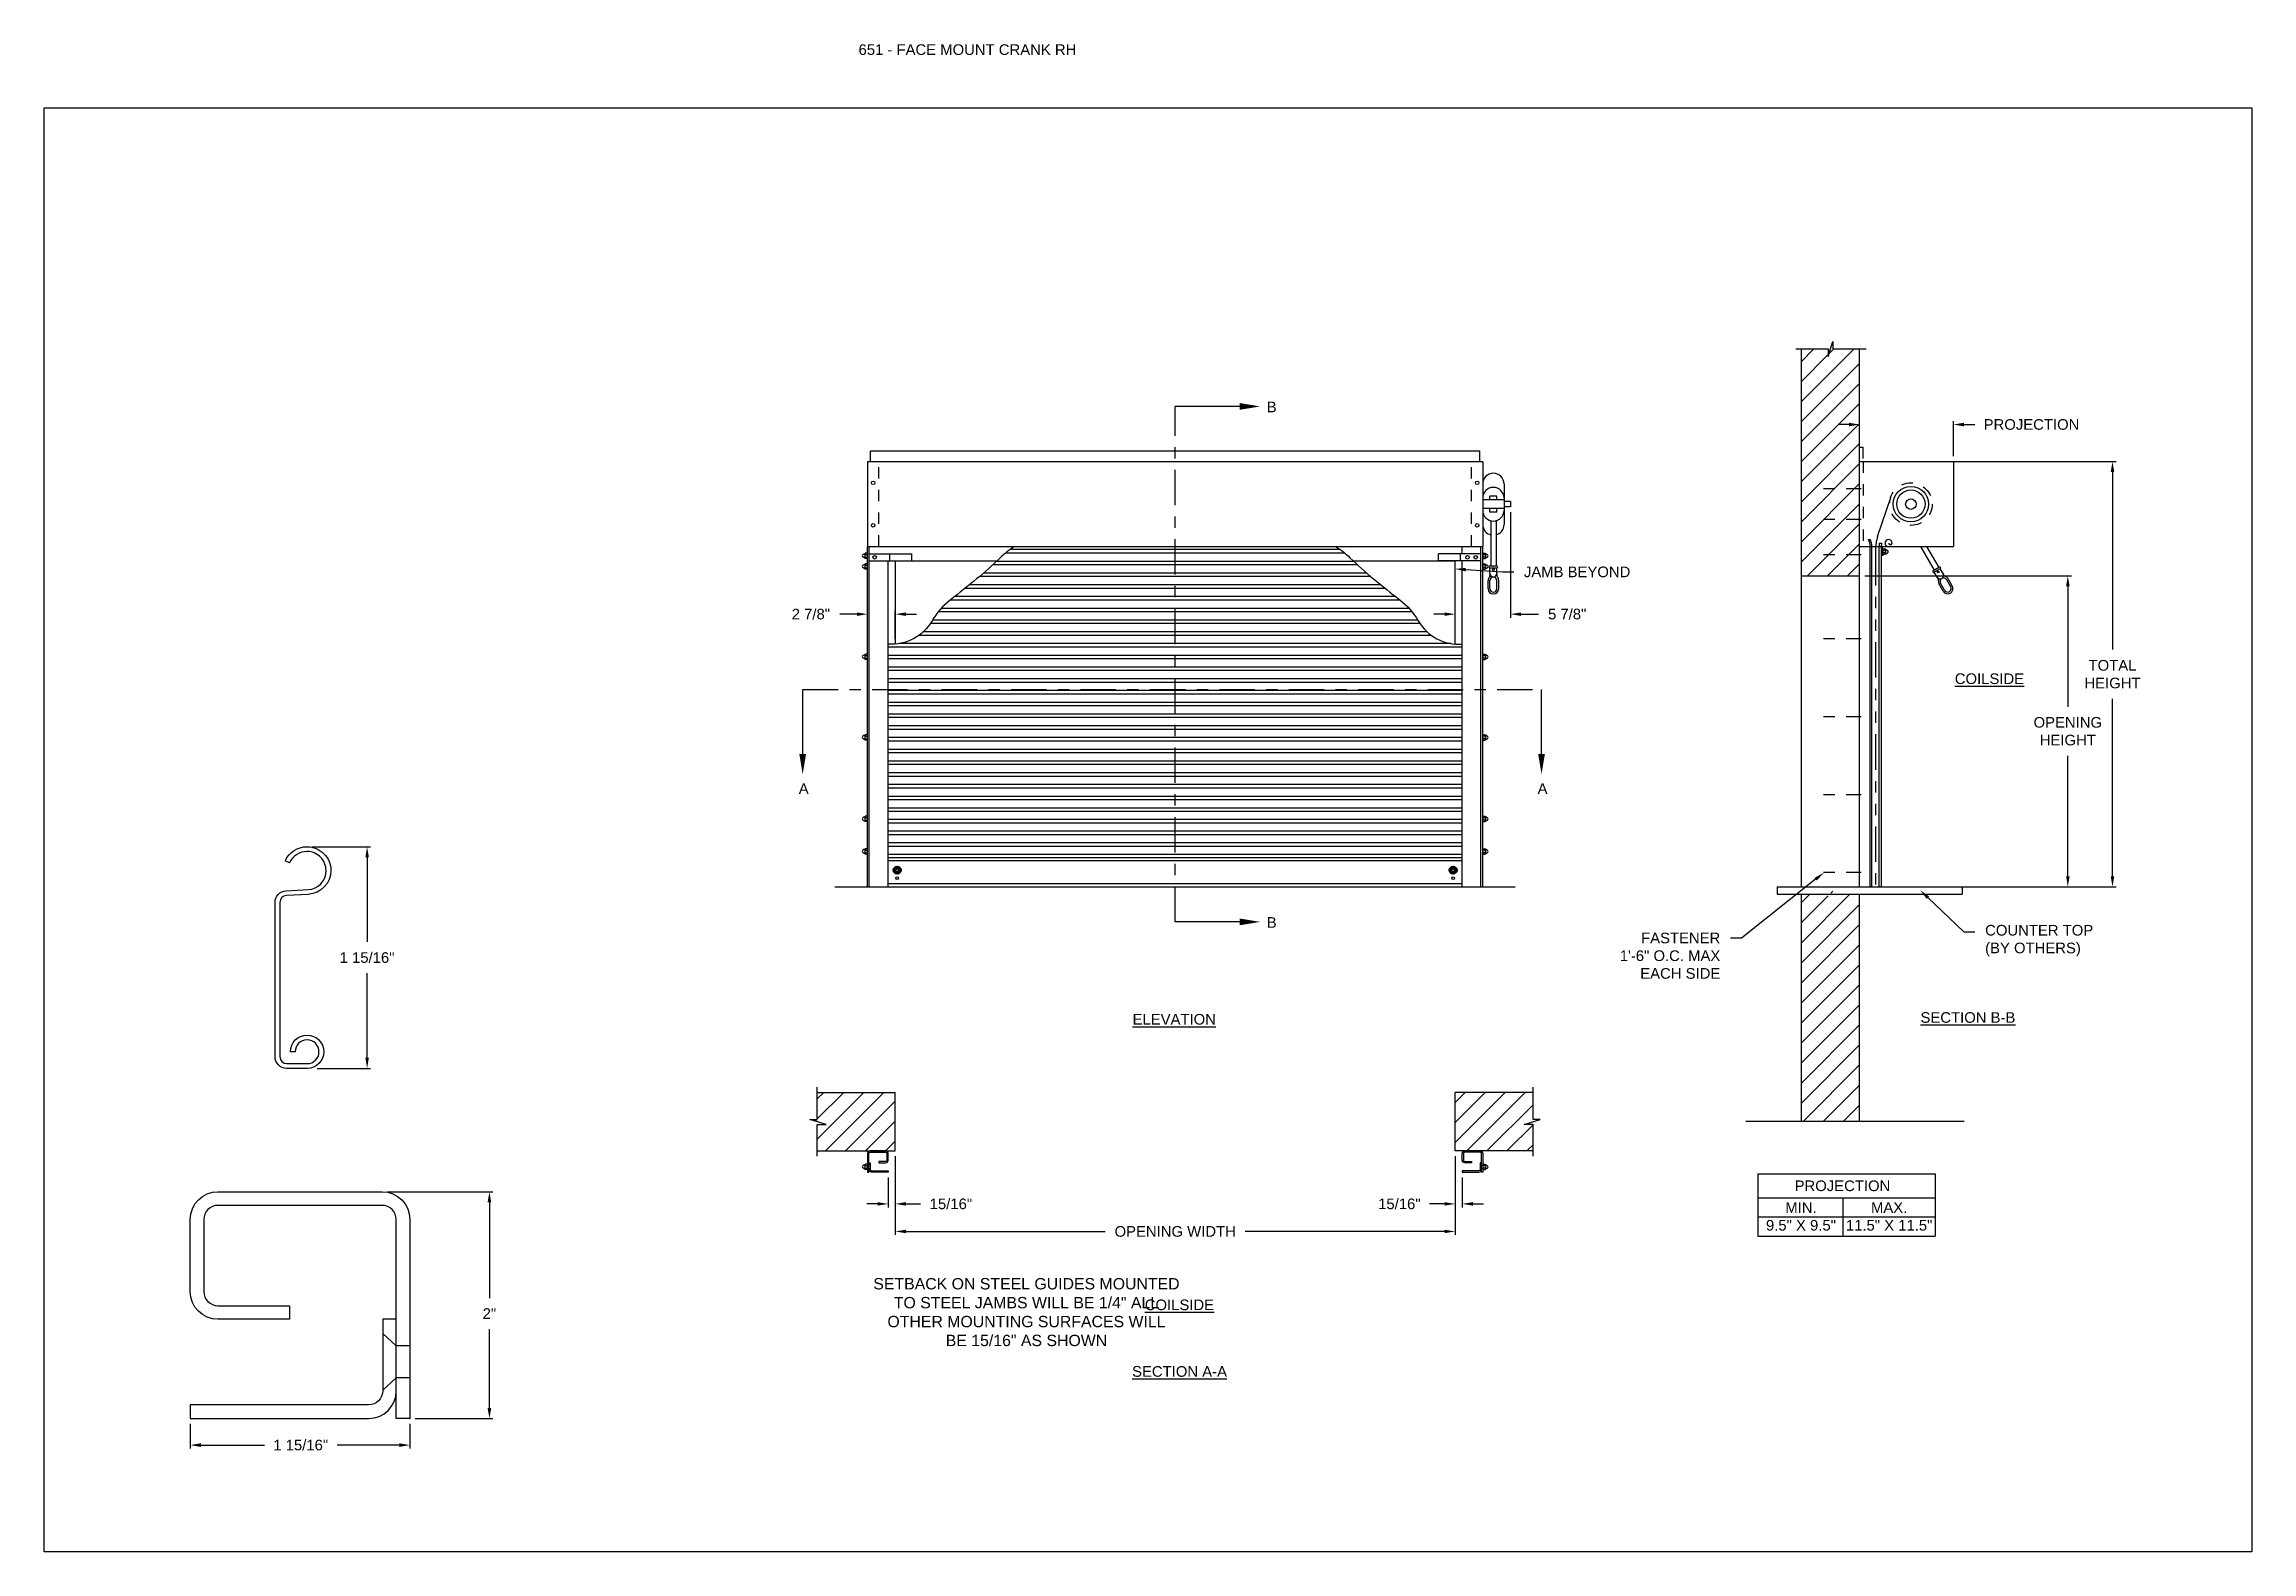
# Model space of a CAD drawing. Header units: inches. Extents: x 169.6 to 213.7, y 214.8 to 266.5.
# Drawn here: x 194.25 to 213.72, y 234.45 to 247.74 of the extents above; entities that cross this region are included whole.
import ezdxf
from ezdxf import colors
from ezdxf.entities.mleader import LeaderData, LeaderLine
from ezdxf.math import Vec2, Vec3

# ---------------------------------------------------------------- set-up
doc = ezdxf.new("R2010")
doc.units = ezdxf.units.IN
doc.header["$LTSCALE"] = 0.25
doc.header["$MEASUREMENT"] = 0
for name, pattern in [('CENTER', [2, 1.25, -0.25, 0.25, -0.25]), ('CENTER2', [1.125, 0.75, -0.125, 0.125, -0.125]), ('HIDDEN', [0.375, 0.25, -0.125]), ('HIDDEN2', [0.1875, 0.125, -0.0625]), ('PHANTOM', [2.5, 1.25, -0.25, 0.25, -0.25, 0.25, -0.25])]:
    doc.linetypes.add(name, pattern=pattern)
for name, color, linetype in [('ANNOTATIONS', 1, 'Continuous'), ('CRANK RH', 7, 'Continuous'), ('DETAILS', 4, 'Continuous'), ('SECTION CUTS', 6, 'CENTER')]:
    doc.layers.add(name, color=color, linetype=linetype)
doc.styles.add('ARIAL', font='arial.ttf', dxfattribs={"height": 0.09375})
doc.styles.get("Standard").update_dxf_attribs({"font": 'romans.shx'})
doc.dimstyles.new('ARIAL', dxfattribs={"dimtxt": 0.09375, "dimasz": 0.09375, "dimexe": 0.03125, "dimexo": 0.046875, "dimgap": 0.09, "dimtad": 0, "dimtih": 1, "dimtoh": 1, "dimdec": 4, "dimzin": 0, "dimdsep": 46, "dimlunit": 4, "dimtxsty": 'ARIAL', "dimcen": 0.09, "dimadec": 0, "dimazin": 0, "dimtfac": 1, "dimtdec": 4, "dimtix": 1, "dimtofl": 0, "dimtmove": 0, "dimatfit": 3, "dimfxl": 0.18, "dimfrac": 2, "dimtolj": 1, "dimtzin": 0, "dimarcsym": 0})
doc.dimstyles.new('STANDARD$0', dxfattribs={"dimtxt": 0.09375, "dimasz": 0.09375, "dimexe": 0.03125, "dimexo": 0.046875, "dimgap": 0.09, "dimtad": 0, "dimtih": 1, "dimtoh": 1, "dimdec": 4, "dimzin": 0, "dimdsep": 46, "dimtxsty": 'ARIAL', "dimcen": 0.09, "dimadec": 0, "dimazin": 0, "dimtfac": 1, "dimtdec": 4, "dimtofl": 0, "dimtmove": 0, "dimatfit": 1, "dimfxl": 1, "dimtolj": 1, "dimtzin": 0, "dimarcsym": 0})
pattern_1 = [(45, (6.72933, -18.00192), (-0.088388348, 0.088388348), [])]
pattern_2 = [(45, (5.96907, -18.00192), (-0.08838835, 0.08838835), [])]

msp = doc.modelspace()

# ---------------------------------------------------------------- texts
at = {"layer": 'ANNOTATIONS', "insert": (201.43451, 247.74099), "char_height": 0.09375, "width": 6.6097632, "attachment_point": 1, "line_spacing_factor": 0.86134, "style": 'ARIAL'}
msp.add_mtext('651 - FACE MOUNT CRANK RH', dxfattribs=at)
at = {"layer": 'ANNOTATIONS', "char_height": 0.09375, "attachment_point": 2, "style": 'ARIAL'}
for s, insert, width in [('{\\LCOILSIDE}', (211.40816, 242.19346), 1.3823677), ('{\\LELEVATION}', (204.21863, 239.18997), 3.0834986), ('{\\LSECTION B-B}', (211.21811, 239.20594), 1.3823677), ('{\\LCOILSIDE}', (204.2641, 236.6719), 1.3823677), ('{\\LSECTION A-A}', (204.26524, 236.08446), 1.3823677)]:
    msp.add_mtext(s, dxfattribs=dict(at, insert=insert, width=width))
for s, width, insert in [('PROJECTION ', 1.7594917, (210.11168, 237.72184)), ('MIN.\\P9.5" X 9.5" ', 0.6711642, (209.74565, 237.52985)), ('MAX.\\P11.5" X 11.5"', 0.7869326, (210.5233, 237.52985))]:
    msp.add_mtext_dynamic_manual_height_columns(s, width=width, gutter_width=1.36268, heights=[0], dxfattribs=dict(at, insert=insert))
at = {"layer": 'ANNOTATIONS', "linetype": 'Continuous', "insert": (201.56474, 236.86112), "char_height": 0.1, "attachment_point": 1, "style": 'ARIAL'}
msp.add_mtext('\\pxqc;SETBACK ON STEEL GUIDES MOUNTED\\PTO STEEL JAMBS WILL BE 1/4" ALL\\POTHER MOUNTING SURFACES WILL\\PBE 15/16" AS SHOWN', dxfattribs=at)
at = {"layer": 'SECTION CUTS', "style": 'ARIAL'}
for s, p in [('B', (205.03453, 244.49605)), ('A', (200.9072, 241.13043)), ('A', (207.42316, 241.13043)), ('B', (205.03453, 239.95033))]:
    msp.add_text(s, height=0.09375, dxfattribs=at).set_placement(p)

# ---------------------------------------------------------------- blocks, each defined once
blk = doc.blocks.new('*D30')
at = {"layer": 'ANNOTATIONS', "color": 0, "lineweight": -2, "transparency": 16777216}
for p, q in [((195.54, 235.575), (195.54, 235.357)), ((197.478, 235.575), (197.478, 235.357)), ((195.634, 235.388), (196.194, 235.388)), ((197.384, 235.388), (196.837, 235.388))]:
    blk.add_line(p, q, dxfattribs=at)
at = {"layer": 'ANNOTATIONS', "color": 0, "transparency": 16777216}
for points in [[(195.634, 235.404), (195.634, 235.372), (195.54, 235.388)], [(197.384, 235.404), (197.384, 235.372), (197.478, 235.388)]]:
    blk.add_solid(points, dxfattribs=at)
at = {"layer": 'defpoints', "color": 0, "transparency": 16777216}
for p in [(195.54, 235.622), (197.478, 235.622), (195.54, 235.388)]:
    blk.add_point(p, dxfattribs=at)
at = {"layer": 'ANNOTATIONS', "color": 0, "transparency": 16777216, "insert": (196.515, 235.388), "char_height": 0.09375, "attachment_point": 5, "style": 'ARIAL'}
blk.add_mtext('\\A1;1 15/16"', dxfattribs=at)
blk = doc.blocks.new('*D31')
at = {"layer": 'ANNOTATIONS', "color": 0, "lineweight": -2, "transparency": 16777216}
for p, q in [((197.28, 237.622), (198.21, 237.622)), ((198.179, 237.529), (198.179, 236.685)), ((198.179, 235.716), (198.179, 236.411)), ((197.525, 235.622), (198.21, 235.622))]:
    blk.add_line(p, q, dxfattribs=at)
at = {"layer": 'ANNOTATIONS', "color": 0, "transparency": 16777216}
for points in [[(198.163, 237.529), (198.195, 237.529), (198.179, 237.622)], [(198.163, 235.716), (198.195, 235.716), (198.179, 235.622)]]:
    blk.add_solid(points, dxfattribs=at)
at = {"layer": 'defpoints', "color": 0, "transparency": 16777216}
for p in [(197.233, 237.622), (198.179, 237.622), (197.478, 235.622)]:
    blk.add_point(p, dxfattribs=at)
at = {"layer": 'ANNOTATIONS', "color": 0, "transparency": 16777216, "insert": (198.179, 236.548), "char_height": 0.0938, "attachment_point": 5, "style": 'ARIAL'}
blk.add_mtext('\\A1;2"', dxfattribs=at)
blk = doc.blocks.new('*D29')
at = {"layer": 'ANNOTATIONS', "color": 0, "lineweight": -2, "transparency": 16777216}
for p, q in [((201.758, 237.936), (201.758, 237.241)), ((206.695, 237.936), (206.695, 237.241)), ((201.852, 237.272), (203.61, 237.272)), ((206.602, 237.272), (204.843, 237.272))]:
    blk.add_line(p, q, dxfattribs=at)
at = {"layer": 'ANNOTATIONS', "color": 0, "transparency": 16777216}
for points in [[(201.852, 237.288), (201.852, 237.257), (201.758, 237.272)], [(206.602, 237.288), (206.602, 237.257), (206.695, 237.272)]]:
    blk.add_solid(points, dxfattribs=at)
at = {"layer": 'defpoints', "color": 0, "transparency": 16777216}
for p in [(201.758, 237.982), (206.695, 237.982), (206.695, 237.272)]:
    blk.add_point(p, dxfattribs=at)
at = {"layer": 'ANNOTATIONS', "color": 0, "transparency": 16777216, "insert": (204.227, 237.272), "char_height": 0.09375, "width": 2.38041, "attachment_point": 5, "style": 'ARIAL'}
blk.add_mtext('\\A1;OPENING WIDTH', dxfattribs=at)
blk = doc.blocks.new('*D27')
at = {"layer": 'ANNOTATIONS', "color": 0, "lineweight": -2, "transparency": 16777216}
for p, q in [((206.695, 237.936), (206.695, 237.484)), ((206.758, 237.748), (206.758, 237.484)), ((206.602, 237.515), (206.471, 237.515)), ((206.852, 237.515), (206.945, 237.515))]:
    blk.add_line(p, q, dxfattribs=at)
at = {"layer": 'ANNOTATIONS', "color": 0, "transparency": 16777216}
for points in [[(206.602, 237.531), (206.602, 237.5), (206.695, 237.515)], [(206.852, 237.531), (206.852, 237.5), (206.758, 237.515)]]:
    blk.add_solid(points, dxfattribs=at)
at = {"layer": 'defpoints', "color": 0, "transparency": 16777216}
for p in [(206.695, 237.982), (206.758, 237.795), (206.758, 237.515)]:
    blk.add_point(p, dxfattribs=at)
at = {"layer": 'ANNOTATIONS', "color": 0, "transparency": 16777216, "insert": (206.204, 237.515), "char_height": 0.0938, "attachment_point": 5, "style": 'ARIAL'}
blk.add_mtext('\\A1;15/16"', dxfattribs=at)
blk = doc.blocks.new('*D28')
at = {"layer": 'ANNOTATIONS', "color": 0, "lineweight": -2, "transparency": 16777216}
for p, q in [((201.758, 237.936), (201.758, 237.484)), ((201.695, 237.748), (201.695, 237.484)), ((201.602, 237.515), (201.508, 237.515)), ((201.852, 237.515), (201.982, 237.515))]:
    blk.add_line(p, q, dxfattribs=at)
at = {"layer": 'ANNOTATIONS', "color": 0, "transparency": 16777216}
for points in [[(201.602, 237.531), (201.602, 237.5), (201.695, 237.515)], [(201.852, 237.531), (201.852, 237.5), (201.758, 237.515)]]:
    blk.add_solid(points, dxfattribs=at)
at = {"layer": 'defpoints', "color": 0, "transparency": 16777216}
for p in [(201.758, 237.982), (201.695, 237.795), (201.695, 237.515)]:
    blk.add_point(p, dxfattribs=at)
at = {"layer": 'ANNOTATIONS', "color": 0, "transparency": 16777216, "insert": (202.249, 237.515), "char_height": 0.0938, "attachment_point": 5, "style": 'ARIAL'}
blk.add_mtext('\\A1;15/16"', dxfattribs=at)
blk = doc.blocks.new('*X8')
at = {"color": 0, "linetype": 'Continuous'}
for p, q in [((2.144, 5.299), (2.185, 5.339)), ((2.144, 5.304), (2.18, 5.339)), ((2.144, 5.309), (2.174, 5.339)), ((2.145, 5.294), (2.189, 5.338)), ((2.146, 5.317), (2.167, 5.338)), ((2.147, 5.29), (2.193, 5.336)), ((2.149, 5.287), (2.167, 5.305)), ((2.151, 5.284), (2.168, 5.3)), ((2.154, 5.281), (2.17, 5.297)), ((2.157, 5.278), (2.174, 5.295)), ((2.16, 5.276), (2.178, 5.294)), ((2.164, 5.274), (2.209, 5.319)), ((2.168, 5.272), (2.211, 5.315)), ((2.172, 5.271), (2.212, 5.311)), ((2.177, 5.271), (2.212, 5.306)), ((2.178, 5.316), (2.196, 5.334)), ((2.183, 5.315), (2.2, 5.332)), ((2.183, 5.271), (2.212, 5.3)), ((2.186, 5.313), (2.203, 5.329)), ((2.188, 5.31), (2.205, 5.326)), ((2.189, 5.305), (2.207, 5.323)), ((2.191, 5.273), (2.21, 5.293))]:
    blk.add_line(p, q, dxfattribs=at)
blk = doc.blocks.new('*D24')
at = {"layer": 'ANNOTATIONS', "color": 0, "lineweight": -2, "transparency": 16777216}
for p, q in [((210.168, 244.388), (210.074, 244.388)), ((210.262, 244.234), (210.262, 244.419)), ((211.09, 244.108), (211.09, 244.419)), ((211.184, 244.388), (211.278, 244.388))]:
    blk.add_line(p, q, dxfattribs=at)
at = {"layer": 'ANNOTATIONS', "color": 0, "transparency": 16777216}
for points in [[(210.168, 244.404), (210.168, 244.372), (210.262, 244.388)], [(211.184, 244.404), (211.184, 244.372), (211.09, 244.388)]]:
    blk.add_solid(points, dxfattribs=at)
at = {"layer": 'defpoints', "color": 0, "transparency": 16777216}
for p in [(211.09, 244.388), (210.262, 244.187), (211.09, 244.061)]:
    blk.add_point(p, dxfattribs=at)
at = {"layer": 'ANNOTATIONS', "color": 0, "transparency": 16777216, "insert": (211.779, 244.388), "char_height": 0.09375, "attachment_point": 5, "style": 'ARIAL'}
blk.add_mtext('\\A1;PROJECTION', dxfattribs=at)
blk = doc.blocks.new('*D25')
at = {"layer": 'ANNOTATIONS', "color": 0, "lineweight": -2, "transparency": 16777216}
for p, q in [((210.309, 243.054), (212.131, 243.054)), ((212.099, 242.96), (212.099, 241.9)), ((212.099, 240.405), (212.099, 241.465)), ((210.559, 240.311), (212.131, 240.311))]:
    blk.add_line(p, q, dxfattribs=at)
at = {"layer": 'ANNOTATIONS', "color": 0, "transparency": 16777216}
for points in [[(212.084, 242.96), (212.115, 242.96), (212.099, 243.054)], [(212.084, 240.405), (212.115, 240.405), (212.099, 240.311)]]:
    blk.add_solid(points, dxfattribs=at)
at = {"layer": 'defpoints', "color": 0, "transparency": 16777216}
for p in [(210.262, 243.054), (210.512, 240.311), (212.099, 240.311)]:
    blk.add_point(p, dxfattribs=at)
at = {"layer": 'ANNOTATIONS', "color": 0, "transparency": 16777216, "insert": (212.099, 241.683), "char_height": 0.09375, "attachment_point": 5, "style": 'ARIAL'}
blk.add_mtext('\\A1;OPENING \\PHEIGHT', dxfattribs=at)
blk = doc.blocks.new('*D26')
at = {"layer": 'ANNOTATIONS', "color": 0, "lineweight": -2, "transparency": 16777216}
for p, q in [((211.059, 244.061), (212.524, 244.061)), ((212.493, 243.968), (212.493, 242.404)), ((212.493, 240.405), (212.493, 241.969)), ((211.059, 240.311), (212.524, 240.311))]:
    blk.add_line(p, q, dxfattribs=at)
at = {"layer": 'ANNOTATIONS', "color": 0, "transparency": 16777216}
for points in [[(212.477, 243.968), (212.509, 243.968), (212.493, 244.061)], [(212.477, 240.405), (212.509, 240.405), (212.493, 240.311)]]:
    blk.add_solid(points, dxfattribs=at)
at = {"layer": 'defpoints', "color": 0, "transparency": 16777216}
for p in [(211.012, 244.061), (211.012, 240.311), (212.493, 240.311)]:
    blk.add_point(p, dxfattribs=at)
at = {"layer": 'ANNOTATIONS', "color": 0, "transparency": 16777216, "insert": (212.493, 242.186), "char_height": 0.0938, "attachment_point": 5, "style": 'ARIAL'}
blk.add_mtext('\\A1;TOTAL \\PHEIGHT', dxfattribs=at)
blk = doc.blocks.new('*D32')
at = {"layer": 'ANNOTATIONS', "color": 0, "lineweight": -2, "transparency": 16777216}
for p, q in [((207.184, 243.615), (207.184, 242.684)), ((206.602, 242.716), (206.508, 242.716)), ((206.695, 242.499), (206.695, 242.747)), ((207.277, 242.716), (207.431, 242.716))]:
    blk.add_line(p, q, dxfattribs=at)
at = {"layer": 'ANNOTATIONS', "color": 0, "transparency": 16777216}
for points in [[(206.602, 242.731), (206.602, 242.7), (206.695, 242.716)], [(207.277, 242.731), (207.277, 242.7), (207.184, 242.716)]]:
    blk.add_solid(points, dxfattribs=at)
at = {"layer": 'defpoints', "color": 0, "transparency": 16777216}
for p in [(207.184, 243.662), (207.184, 242.716), (206.695, 242.452)]:
    blk.add_point(p, dxfattribs=at)
at = {"layer": 'ANNOTATIONS', "color": 0, "transparency": 16777216, "insert": (207.684, 242.716), "char_height": 0.0938, "attachment_point": 5, "style": 'ARIAL'}
blk.add_mtext('\\A1;5 7/8"', dxfattribs=at)
blk = doc.blocks.new('*D33')
at = {"layer": 'ANNOTATIONS', "color": 0, "lineweight": -2, "transparency": 16777216}
for p, q in [((201.42, 242.716), (201.268, 242.716)), ((201.514, 242.274), (201.514, 242.747)), ((201.758, 242.499), (201.758, 242.747)), ((201.852, 242.716), (201.945, 242.716))]:
    blk.add_line(p, q, dxfattribs=at)
at = {"layer": 'ANNOTATIONS', "color": 0, "transparency": 16777216}
for points in [[(201.42, 242.731), (201.42, 242.7), (201.514, 242.716)], [(201.852, 242.731), (201.852, 242.7), (201.758, 242.716)]]:
    blk.add_solid(points, dxfattribs=at)
at = {"layer": 'defpoints', "color": 0, "transparency": 16777216}
for p in [(201.514, 242.716), (201.758, 242.452), (201.514, 242.227)]:
    blk.add_point(p, dxfattribs=at)
at = {"layer": 'ANNOTATIONS', "color": 0, "transparency": 16777216, "insert": (201.014, 242.716), "char_height": 0.0938, "attachment_point": 5, "style": 'ARIAL'}
blk.add_mtext('\\A1;2 7/8"', dxfattribs=at)
blk = doc.blocks.new('*D60')
at = {"layer": 'ANNOTATIONS', "color": 0, "lineweight": -2, "transparency": 16777216}
for p, q in [((196.617, 240.665), (197.131, 240.665)), ((197.1, 240.571), (197.1, 239.826)), ((197.1, 238.804), (197.1, 239.549)), ((196.66, 238.71), (197.131, 238.71))]:
    blk.add_line(p, q, dxfattribs=at)
at = {"layer": 'ANNOTATIONS', "color": 0, "transparency": 16777216}
for points in [[(197.085, 240.571), (197.116, 240.571), (197.1, 240.665)], [(197.085, 238.804), (197.116, 238.804), (197.1, 238.71)]]:
    blk.add_solid(points, dxfattribs=at)
at = {"layer": 'defpoints', "color": 0, "transparency": 16777216}
for p in [(196.571, 240.665), (196.613, 238.71), (197.1, 238.71)]:
    blk.add_point(p, dxfattribs=at)
at = {"layer": 'ANNOTATIONS', "color": 0, "transparency": 16777216, "insert": (197.1, 239.687), "char_height": 0.09375, "attachment_point": 5, "style": 'ARIAL'}
blk.add_mtext('\\A1;1 15/16"', dxfattribs=at)

# ---------------------------------------------------------------- dimensions: what is measured, and where the dimension line sits
at = {"layer": 'ANNOTATIONS'}
for base, p1, p2, text, picture, middle in [((211.0902, 244.38793), (210.26176, 244.1872), (211.0902, 244.06139), 'PROJECTION', '*D24', (211.77931, 244.38793)), ((207.18363, 242.71561), (206.69526, 242.45236), (207.18363, 243.66195), '5 7/8"', '*D32', (207.68363, 242.71561)), ((201.69526, 237.51516), (201.75776, 237.9825), (201.69526, 237.7951), '15/16"', '*D28', (202.24883, 237.51516)), ((206.75776, 237.51516), (206.69526, 237.9825), (206.75776, 237.7951), '15/16"', '*D27', (206.20418, 237.51516))]:
    dim = msp.add_linear_dim(base=base, p1=p1, p2=p2, text=text, dimstyle='STANDARD$0', dxfattribs=at)
    dim.commit()
    dim.dimension.update_dxf_attribs({"geometry": picture, "text_midpoint": middle, "dimtype": 160})
for base, p1, p2, text, picture, middle in [((212.49309, 240.31139), (211.01176, 244.06139), (211.01176, 240.31139), 'TOTAL \\PHEIGHT', '*D26', (212.49309, 242.18639)), ((212.09934, 240.31139), (210.26176, 243.05419), (210.51207, 240.31139), 'OPENING \\PHEIGHT', '*D25', (212.09934, 241.68279))]:
    dim = msp.add_linear_dim(base=base, p1=p1, p2=p2, angle=90, text=text, dimstyle='STANDARD$0', dxfattribs=at)
    dim.commit()
    dim.dimension.update_dxf_attribs({"geometry": picture, "text_midpoint": middle})
for base, p1, p2, angle, text, picture, middle in [((201.51361, 242.71561), (201.75776, 242.45202), (201.51361, 242.22688), 180, '2 7/8"', '*D33', (201.01361, 242.71561)), ((197.10013, 238.70996), (196.57056, 240.66477), (196.61273, 238.70996), 90, '1 15/16"', '*D60', (197.10013, 239.68737))]:
    dim = msp.add_linear_dim(base=base, p1=p1, p2=p2, angle=angle, text=text, dimstyle='STANDARD$0', dxfattribs=at)
    dim.commit()
    dim.dimension.update_dxf_attribs({"geometry": picture, "text_midpoint": middle, "dimtype": 160})
dim = msp.add_linear_dim(base=(206.69526, 237.27229), p1=(201.75776, 237.9825), p2=(206.69526, 237.9825), text='OPENING WIDTH', dimstyle='STANDARD$0', dxfattribs=at)
dim.commit()
dim.dimension.update_dxf_attribs({"geometry": '*D29', "text_midpoint": (204.22651, 237.27229)})
for base, p2, angle, picture, middle in [((198.179, 237.62233), (197.23263, 237.62233), 90, '*D31', (198.179, 236.54773)), ((195.54013, 235.38803), (195.54013, 235.62233), 180, '*D30', (196.51506, 235.38803))]:
    dim = msp.add_linear_dim(base=base, p1=(197.47763, 235.62233), p2=p2, angle=angle, dimstyle='ARIAL', dxfattribs=at)
    dim.commit()
    dim.dimension.update_dxf_attribs({"geometry": picture, "text_midpoint": middle, "dimtype": 160})

# ---------------------------------------------------------------- hatches: boundary and pattern name
at = {"layer": 'CRANK RH', "linetype": 'Continuous'}
h = msp.add_hatch(dxfattribs=at)
h.set_pattern_fill('ANSI31', color=256, style=0)
h.set_pattern_definition(pattern_1)
h.paths.add_polyline_path([(210.26176, 244.32132), (210.26176, 245.05591), (210.02527, 245.05591), (210.02527, 245.12057), (209.98686, 244.98721), (209.98686, 245.05591), (209.74614, 245.05591), (209.74614, 244.50561)])
h.paths.add_polyline_path([(209.74614, 244.50561), (209.74614, 243.05419), (210.26176, 243.05419), (210.26176, 244.30756), (210.26176, 244.32132)])
h = msp.add_hatch(dxfattribs=at)
h.set_pattern_fill('ANSI31', color=256, style=0)
h.set_pattern_definition(pattern_1)
h.paths.add_polyline_path([(210.26176, 240.24739), (210.02527, 240.24739), (210.02527, 240.31205), (209.98686, 240.17869), (209.98686, 240.24739), (209.74614, 240.24739), (209.74614, 238.24567), (210.26176, 238.24567)])
at = {"layer": 'CRANK RH'}
h = msp.add_hatch(dxfattribs=at)
h.set_pattern_fill('ANSI31', color=256, style=0)
h.set_pattern_definition(pattern_2)
h.paths.add_polyline_path([(201.75776, 238.49812), (201.07026, 238.49812), (201.07026, 238.26092), (201.00615, 238.26092), (201.14822, 238.21402), (201.07026, 238.21402), (201.07026, 237.9825), (201.75776, 237.9825), (201.75776, 238.145)])
h = msp.add_hatch(dxfattribs=at)
h.set_pattern_fill('ANSI31', color=256, style=0)
h.set_pattern_definition(pattern_2)
h.paths.add_polyline_path([(207.44686, 238.26092), (207.38276, 238.26092), (207.38276, 238.49812), (206.69526, 238.49812), (206.69526, 237.9825), (206.71343, 237.9825), (207.38276, 237.9825), (207.38276, 238.21402), (207.30479, 238.21402)])

# ---------------------------------------------------------------- linework, layer by layer
at = {"layer": 'ANNOTATIONS'}
for p, q in [((209.36547, 237.78128), (209.36547, 237.2299)), ((209.36547, 237.78128), (210.93058, 237.78128)), ((210.93058, 237.78128), (210.93058, 237.2299)), ((209.36547, 237.5698), (210.93058, 237.5698)), ((210.11584, 237.5698), (210.11584, 237.2299)), ((209.36547, 237.39985), (210.93058, 237.39985)), ((209.36547, 237.2299), (210.93058, 237.2299))]:
    msp.add_line(p, q, dxfattribs=at)
at = {"layer": 'CRANK RH', "linetype": 'Continuous'}
for p, q in [((209.69975, 245.05591), (209.98686, 245.05591)), ((209.74614, 245.05591), (209.74614, 240.31139)), ((209.98686, 244.98721), (210.02527, 245.12057)), ((209.98686, 245.05591), (209.98686, 244.98721)), ((210.02527, 245.12057), (210.02527, 245.05591)), ((210.02527, 245.05591), (210.32046, 245.05591)), ((210.26176, 240.31139), (210.26176, 245.05591)), ((206.91401, 244.15314), (201.53901, 244.15314)), ((201.53901, 244.05939), (201.53901, 244.15314)), ((206.91401, 244.05939), (206.91401, 244.15314)), ((210.26176, 244.1872), (210.29049, 244.1872)), ((210.29049, 244.1872), (210.29049, 244.08749)), ((206.9394, 244.05939), (201.51361, 244.05939)), ((201.51361, 244.05939), (201.51361, 243.31139)), ((206.9394, 244.05939), (206.9394, 243.31139)), ((210.26176, 244.06139), (211.0902, 244.06139)), ((211.0902, 244.06139), (211.0902, 243.31139)), ((201.51361, 243.86508), (201.51361, 243.5057)), ((207.1269, 243.86508), (207.1269, 243.5057)), ((207.0019, 243.72445), (207.0019, 243.7557)), ((207.0019, 243.61508), (207.0019, 243.64633)), ((207.0644, 243.72445), (207.0644, 243.7557)), ((207.0644, 243.61508), (207.0644, 243.64633)), ((207.18363, 243.70883), (207.18363, 243.66195)), ((210.42201, 243.40047), (210.53736, 243.74579)), ((207.00971, 243.53982), (207.00971, 243.14055)), ((207.05658, 243.53982), (207.05658, 243.14055)), ((210.3402, 243.37389), (210.35582, 243.37389)), ((201.48155, 243.24577), (201.47256, 243.24058)), ((201.48207, 243.21494), (201.47257, 243.22041)), ((201.4902, 243.24821), (201.49011, 243.2121)), ((201.51066, 243.20706), (201.49337, 243.20706)), ((201.4934, 243.21878), (201.51039, 243.21878)), ((201.49378, 243.24221), (201.51055, 243.24221)), ((201.51028, 243.25393), (201.49418, 243.25393)), ((201.51361, 240.31139), (201.51361, 243.31139)), ((201.51361, 243.31139), (206.9394, 243.31139)), ((201.52924, 240.31139), (201.52924, 243.31139)), ((201.52924, 243.24889), (201.90424, 243.24889)), ((201.52924, 243.18639), (201.90424, 243.18639)), ((201.69526, 240.31139), (201.69526, 243.18639)), ((201.71088, 243.18639), (201.71088, 243.24889)), ((201.75776, 243.18439), (201.75776, 242.45236)), ((202.655, 243.18439), (201.75776, 243.18439)), ((201.90424, 243.18639), (201.90424, 243.24889)), ((205.80098, 243.18158), (202.65203, 243.18158)), ((205.72238, 243.25394), (202.73063, 243.25394)), ((205.68195, 243.28519), (202.77106, 243.28519)), ((206.69526, 243.18439), (205.79801, 243.18439)), ((206.92377, 243.24889), (206.54877, 243.24889)), ((206.54877, 243.18639), (206.54877, 243.24889)), ((206.92377, 243.18639), (206.54877, 243.18639)), ((206.69526, 242.45202), (206.69526, 243.18439)), ((206.74213, 243.18639), (206.74213, 243.24889)), ((206.75776, 243.24889), (206.75776, 243.31139)), ((206.75776, 240.31139), (206.75776, 243.18639)), ((206.92377, 240.31139), (206.92377, 243.31139)), ((206.9394, 240.31139), (206.9394, 243.31139)), ((206.94235, 243.20706), (206.95964, 243.20706)), ((206.95923, 243.24221), (206.94246, 243.24221)), ((206.95961, 243.21878), (206.94262, 243.21878)), ((206.94274, 243.25393), (206.95883, 243.25393)), ((206.96281, 243.24821), (206.9629, 243.2121)), ((206.97094, 243.21494), (206.98044, 243.22041)), ((206.97146, 243.24577), (206.98045, 243.24058)), ((210.26176, 243.31139), (211.0902, 243.31139)), ((210.3402, 243.31139), (210.37145, 243.31139)), ((210.35582, 240.31139), (210.35582, 243.31139)), ((210.37145, 240.31139), (210.37145, 243.31139)), ((210.37145, 243.31139), (210.43395, 243.31139)), ((210.43395, 240.31139), (210.43395, 243.31139)), ((210.43395, 243.31139), (210.45348, 243.31139)), ((210.43792, 243.34264), (210.45745, 243.34264)), ((210.45348, 243.31139), (210.45348, 240.31139)), ((210.4691, 243.29825), (210.45348, 243.29825)), ((210.45348, 243.23575), (210.4691, 243.23575)), ((210.4691, 243.23575), (210.4691, 243.29825)), ((210.47206, 243.24356), (210.48935, 243.24356)), ((210.48894, 243.27872), (210.47216, 243.27872)), ((210.48932, 243.25528), (210.47233, 243.25528)), ((210.47244, 243.29044), (210.48854, 243.29044)), ((210.49252, 243.28471), (210.49261, 243.24861)), ((210.50064, 243.25144), (210.51015, 243.25692)), ((210.50117, 243.28227), (210.51016, 243.27708)), ((210.79934, 243.31139), (210.9196, 243.1031)), ((210.85347, 243.31139), (210.96019, 243.12654)), ((201.48155, 243.15202), (201.47256, 243.14683)), ((201.48207, 243.12119), (201.47257, 243.12666)), ((201.4902, 243.15446), (201.49011, 243.11835)), ((201.51066, 243.11331), (201.49337, 243.11331)), ((201.4934, 243.12503), (201.51039, 243.12503)), ((201.49378, 243.14846), (201.51055, 243.14846)), ((201.51028, 243.16018), (201.49418, 243.16018)), ((205.9532, 243.04671), (202.49981, 243.04671)), ((205.9162, 243.07796), (202.53682, 243.07796)), ((205.83459, 243.15033), (202.61842, 243.15033)), ((206.94235, 243.11331), (206.95964, 243.11331)), ((206.95923, 243.14846), (206.94246, 243.14846)), ((206.95961, 243.12503), (206.94262, 243.12503)), ((206.94274, 243.16018), (206.95883, 243.16018)), ((206.96281, 243.15446), (206.9629, 243.11835)), ((206.97094, 243.12119), (206.98044, 243.12666)), ((206.97146, 243.15202), (206.98045, 243.14683)), ((206.98627, 242.941), (206.98627, 243.01206)), ((207.0019, 243.12493), (207.0644, 243.12493)), ((207.0019, 243.07456), (207.0019, 243.12493)), ((207.0644, 243.07456), (207.0644, 243.12493)), ((207.0644, 242.941), (207.0644, 243.01206)), ((207.08002, 242.941), (207.08002, 243.01206)), ((209.74614, 243.05419), (210.26176, 243.05419)), ((210.97477, 243.11691), (210.92064, 243.08566)), ((210.94582, 243.04204), (210.92064, 243.08566)), ((210.99995, 243.07329), (210.97477, 243.11691)), ((211.0126, 242.92638), (210.97707, 242.98792)), ((211.08026, 242.96544), (211.04473, 243.02698)), ((206.21129, 242.83948), (202.24172, 242.83948)), ((206.17165, 242.87073), (202.28136, 242.87073)), ((206.0808, 242.9431), (202.37221, 242.9431)), ((206.04198, 242.97435), (202.41103, 242.97435)), ((210.99907, 242.91856), (210.96354, 242.98011)), ((206.38585, 242.63225), (202.06716, 242.63225)), ((206.36629, 242.6635), (202.08672, 242.6635)), ((206.31557, 242.73587), (202.13744, 242.73587)), ((206.28878, 242.76712), (202.16423, 242.76712)), ((206.75776, 242.42502), (201.69526, 242.42502)), ((206.66132, 242.45627), (201.79169, 242.45627)), ((206.48719, 242.52864), (201.96582, 242.52864)), ((206.44866, 242.55989), (202.00435, 242.55989)), ((201.48236, 242.35514), (201.47337, 242.34995)), ((201.48289, 242.32431), (201.47338, 242.32978)), ((201.49101, 242.35758), (201.49092, 242.32148)), ((201.51147, 242.31643), (201.49418, 242.31643)), ((201.49421, 242.32815), (201.5112, 242.32815)), ((201.49459, 242.35159), (201.51137, 242.35159)), ((201.51109, 242.36331), (201.49499, 242.36331)), ((206.75776, 242.35266), (201.69526, 242.35266)), ((206.75776, 242.32141), (201.69526, 242.32141)), ((206.75776, 242.24905), (201.69526, 242.24905)), ((206.75776, 242.2178), (201.69526, 242.2178)), ((206.94317, 242.31643), (206.96045, 242.31643)), ((206.96005, 242.35159), (206.94327, 242.35159)), ((206.96043, 242.32815), (206.94343, 242.32815)), ((206.94355, 242.36331), (206.95964, 242.36331)), ((206.96362, 242.35758), (206.96371, 242.32148)), ((206.97175, 242.32431), (206.98125, 242.32978)), ((206.97227, 242.35514), (206.98126, 242.34995)), ((206.75776, 242.14543), (201.69526, 242.14543)), ((206.75776, 242.11418), (201.69526, 242.11418)), ((206.75776, 242.04182), (201.69526, 242.04182)), ((206.75776, 242.01057), (201.69526, 242.01057)), ((206.75776, 241.9382), (201.69526, 241.9382)), ((206.75776, 241.90695), (201.69526, 241.90695)), ((206.75776, 241.83459), (201.69526, 241.83459)), ((201.48155, 241.64431), (201.47256, 241.63911)), ((201.4902, 241.64674), (201.49011, 241.61064)), ((201.49378, 241.64075), (201.51055, 241.64075)), ((201.51028, 241.65247), (201.49418, 241.65247)), ((206.75776, 241.80334), (201.69526, 241.80334)), ((206.75776, 241.73097), (201.69526, 241.73097)), ((206.75776, 241.69972), (201.69526, 241.69972)), ((206.75776, 241.62736), (201.69526, 241.62736)), ((206.95923, 241.64075), (206.94246, 241.64075)), ((206.94274, 241.65247), (206.95883, 241.65247)), ((206.96281, 241.64674), (206.9629, 241.61064)), ((206.97146, 241.64431), (206.98045, 241.63911)), ((201.48207, 241.61348), (201.47257, 241.61895)), ((201.51066, 241.6056), (201.49337, 241.6056)), ((201.4934, 241.61731), (201.51039, 241.61731)), ((206.75776, 241.59611), (201.69526, 241.59611)), ((206.75776, 241.52374), (201.69526, 241.52374)), ((206.75776, 241.49249), (201.69526, 241.49249)), ((206.94235, 241.6056), (206.95964, 241.6056)), ((206.95961, 241.61731), (206.94262, 241.61731)), ((206.97094, 241.61348), (206.98044, 241.61895)), ((206.75776, 241.42013), (201.69526, 241.42013)), ((206.75776, 241.38888), (201.69526, 241.38888)), ((206.75776, 241.31651), (201.69526, 241.31651)), ((206.75776, 241.28526), (201.69526, 241.28526)), ((206.75776, 241.2129), (201.69526, 241.2129)), ((206.75776, 241.18165), (201.69526, 241.18165)), ((206.75776, 241.10929), (201.69526, 241.10929)), ((206.75776, 241.07804), (201.69526, 241.07804)), ((201.48155, 240.92556), (201.47256, 240.92036)), ((201.48207, 240.89473), (201.47257, 240.9002)), ((201.4902, 240.92799), (201.49011, 240.89189)), ((201.51066, 240.88685), (201.49337, 240.88685)), ((201.4934, 240.89856), (201.51039, 240.89856)), ((201.49378, 240.922), (201.51055, 240.922)), ((201.51028, 240.93372), (201.49418, 240.93372)), ((206.75776, 241.00567), (201.69526, 241.00567)), ((206.75776, 240.97442), (201.69526, 240.97442)), ((206.75776, 240.9052), (201.69526, 240.9052)), ((206.75776, 240.87395), (201.69526, 240.87395)), ((206.94235, 240.88685), (206.95964, 240.88685)), ((206.95923, 240.922), (206.94246, 240.922)), ((206.95961, 240.89856), (206.94262, 240.89856)), ((206.94274, 240.93372), (206.95883, 240.93372)), ((206.96281, 240.92799), (206.9629, 240.89189)), ((206.97094, 240.89473), (206.98044, 240.9002)), ((206.97146, 240.92556), (206.98045, 240.92036)), ((206.75776, 240.80158), (201.69526, 240.80158)), ((206.75776, 240.77033), (201.69526, 240.77033)), ((206.75776, 240.69797), (201.69526, 240.69797)), ((206.75776, 240.66672), (201.69526, 240.66672)), ((201.48155, 240.63916), (201.47256, 240.63397)), ((201.48207, 240.60833), (201.47257, 240.6138)), ((201.4902, 240.6416), (201.49011, 240.60549)), ((201.51066, 240.60045), (201.49337, 240.60045)), ((201.4934, 240.61217), (201.51039, 240.61217)), ((201.49378, 240.63561), (201.51055, 240.63561)), ((201.51028, 240.64733), (201.49418, 240.64733)), ((206.75776, 240.5973), (201.69526, 240.5973)), ((206.75776, 240.56605), (201.69526, 240.56605)), ((206.75776, 240.54114), (201.69526, 240.54114)), ((206.94235, 240.60045), (206.95964, 240.60045)), ((206.95923, 240.63561), (206.94246, 240.63561)), ((206.95961, 240.61217), (206.94262, 240.61217)), ((206.94274, 240.64733), (206.95883, 240.64733)), ((206.96281, 240.6416), (206.9629, 240.60549)), ((206.97094, 240.60833), (206.98044, 240.6138)), ((206.97146, 240.63916), (206.98045, 240.63397)), ((206.75776, 240.33845), (201.69526, 240.33845)), ((209.53679, 240.31139), (211.16801, 240.31139)), ((209.53679, 240.31139), (209.53679, 240.24739)), ((211.16801, 240.31139), (211.16801, 240.24739)), ((209.53679, 240.24739), (211.16801, 240.24739)), ((209.74614, 240.24739), (209.74614, 238.24604)), ((210.26176, 238.24604), (210.26176, 240.24739)), ((201.07026, 238.26092), (201.07026, 238.545)), ((207.38276, 238.26092), (207.38276, 238.545)), ((201.14822, 238.21402), (201.00615, 238.26092)), ((201.00615, 238.26092), (201.07026, 238.26092)), ((201.07026, 237.93562), (201.07026, 238.21402)), ((201.07026, 238.21402), (201.14822, 238.21402)), ((207.30479, 238.21402), (207.44686, 238.26092)), ((207.38276, 238.21402), (207.30479, 238.21402)), ((207.44686, 238.26092), (207.38276, 238.26092)), ((207.38276, 237.93562), (207.38276, 238.21402)), ((209.26039, 238.24604), (211.18412, 238.24604)), ((201.48155, 237.85725), (201.47256, 237.85206)), ((201.48207, 237.82642), (201.47257, 237.83189)), ((201.4902, 237.85969), (201.49011, 237.82358)), ((201.51066, 237.81854), (201.49337, 237.81854)), ((201.4934, 237.83026), (201.51039, 237.83026)), ((201.49378, 237.85369), (201.51055, 237.85369)), ((201.51028, 237.86541), (201.49418, 237.86541)), ((201.51362, 237.85994), (201.51361, 237.82379)), ((201.51361, 237.85516), (201.52486, 237.85516)), ((201.51361, 237.82879), (201.52486, 237.82879)), ((201.53611, 237.86541), (201.52486, 237.85516)), ((201.53611, 237.81854), (201.52486, 237.82879)), ((206.9169, 237.86541), (206.92815, 237.85516)), ((206.9169, 237.81854), (206.92815, 237.82879)), ((206.9394, 237.85516), (206.92815, 237.85516)), ((206.9394, 237.82879), (206.92815, 237.82879)), ((206.93939, 237.85994), (206.9394, 237.82379)), ((206.94235, 237.81854), (206.95964, 237.81854)), ((206.95923, 237.85369), (206.94246, 237.85369)), ((206.95961, 237.83026), (206.94262, 237.83026)), ((206.94274, 237.86541), (206.95883, 237.86541)), ((206.96281, 237.85969), (206.9629, 237.82358)), ((206.97094, 237.82642), (206.98044, 237.83189)), ((206.97146, 237.85725), (206.98045, 237.85206))]:
    msp.add_line(p, q, dxfattribs=at)
at = {"layer": 'CRANK RH', "linetype": 'HIDDEN'}
for p, q in [((201.61322, 243.31139), (201.61322, 244.05939)), ((201.61322, 243.31139), (201.61322, 244.05939)), ((206.83979, 243.31139), (206.83979, 244.05939))]:
    msp.add_line(p, q, dxfattribs=at)
at = {"layer": 'CRANK RH', "linetype": 'HIDDEN2'}
msp.add_line((210.29301, 244.06139), (210.29301, 243.31139), dxfattribs=at)
at = {"layer": 'CRANK RH', "linetype": 'CENTER2', "ltscale": 0.7}
for p, q in [((210.27619, 243.8215), (209.86994, 243.8215)), ((210.27619, 243.55128), (209.86994, 243.55128)), ((210.27619, 243.2399), (209.86994, 243.2399)), ((210.27619, 242.49889), (209.86994, 242.49889)), ((210.27619, 241.81139), (209.86994, 241.81139)), ((210.27619, 241.12389), (209.86994, 241.12389)), ((210.27619, 240.43639), (209.86994, 240.43639))]:
    msp.add_line(p, q, dxfattribs=at)
at = {"layer": 'CRANK RH', "linetype": 'PHANTOM'}
for p, q in [((207.1269, 243.72445), (206.9394, 243.72445)), ((207.1269, 243.64633), (206.9394, 243.64633)), ((207.0644, 243.7557), (207.0019, 243.7557)), ((207.0644, 243.61508), (207.0019, 243.61508)), ((207.18363, 243.70883), (207.1269, 243.70883)), ((207.18363, 243.66195), (207.1269, 243.66195)), ((210.4027, 243.28167), (210.4027, 240.31139))]:
    msp.add_line(p, q, dxfattribs=at)
at = {"layer": 'CRANK RH'}
for p, q in [((207.0019, 243.14055), (207.0644, 243.14055)), ((207.0019, 242.941), (207.0019, 243.01206)), ((210.96696, 243.13044), (210.91283, 243.09919)), ((211.06673, 242.95763), (211.0312, 243.01917)), ((201.22651, 240.31139), (207.22651, 240.31139)), ((201.07026, 238.49812), (201.75776, 238.49812)), ((201.75776, 237.9825), (201.75776, 238.49812)), ((206.69526, 237.9825), (206.69526, 238.49812)), ((207.38276, 238.49812), (206.69526, 238.49812)), ((201.07026, 237.9825), (201.75776, 237.9825)), ((207.38276, 237.9825), (206.69526, 237.9825))]:
    msp.add_line(p, q, dxfattribs=at)
at = {"layer": 'CRANK RH', "linetype": 'Continuous'}
for points in [[(202.80659, 243.30939, 0.04994125), (202.68451, 243.21264, -0.02135943), (202.47606, 243.02714, -0.00459955), (202.24445, 242.84164, 0.09348756), (202.08233, 242.65614, -0.28353071), (201.69526, 242.45146, 0.72847355)], [(205.64642, 243.30939, -0.04994125), (205.7685, 243.21264, 0.02135943), (205.97695, 243.02714, 0.00459955), (206.20856, 242.84164, -0.09348756), (206.37068, 242.65614, 0.28353071), (206.75776, 242.45146, -0.72847355)]]:
    msp.add_lwpolyline(points, format="xyb", dxfattribs=at)
at = {"layer": 'CRANK RH'}
for points in [[(201.52486, 237.7951), (201.52486, 237.95963, -0.41421356), (201.53658, 237.97135), (201.67229, 237.97135, -0.41421356), (201.68401, 237.95963), (201.68401, 237.9001, -0.41421356), (201.67229, 237.88838), (201.61322, 237.88838), (201.61322, 237.87713), (201.67229, 237.87713, 0.41421356), (201.69526, 237.9001), (201.69526, 237.95963, 0.41421356), (201.67229, 237.9826), (201.53658, 237.9826, 0.41421356), (201.51361, 237.95963), (201.51361, 237.7951)], [(206.92815, 237.7951), (206.92815, 237.95963, 0.41421356), (206.91643, 237.97135), (206.78072, 237.97135, 0.41421356), (206.76901, 237.95963), (206.76901, 237.9001, 0.41421356), (206.78072, 237.88838), (206.83979, 237.88838), (206.83979, 237.87713), (206.78072, 237.87713, -0.41421356), (206.75776, 237.9001), (206.75776, 237.95963, -0.41421356), (206.78072, 237.9826), (206.91643, 237.9826, -0.41421356), (206.9394, 237.95963), (206.9394, 237.7951)], [(201.69526, 237.7951), (201.54783, 237.7951, -0.41421356), (201.52486, 237.81807), (201.52486, 237.87713), (201.53611, 237.87713), (201.53611, 237.81807, 0.41421356), (201.54783, 237.80635), (201.69526, 237.80635)], [(206.75776, 237.7951), (206.90518, 237.7951, 0.41421356), (206.92815, 237.81807), (206.92815, 237.87713), (206.9169, 237.87713), (206.9169, 237.81807, -0.41421356), (206.90518, 237.80635), (206.75776, 237.80635)]]:
    msp.add_lwpolyline(points, format="xyb", close=True, dxfattribs=at)
at = {"layer": 'CRANK RH', "linetype": 'Continuous'}
for centre, radius in [((201.56342, 243.87389), 0.01562), ((201.56342, 243.87389), 0.01562), ((206.88959, 243.87389), 0.01562), ((206.88959, 243.87389), 0.01562), ((210.7152, 243.68639), 0.15625), ((210.7152, 243.68639), 0.125), ((210.7152, 243.68639), 0.04685), ((201.56342, 243.49889), 0.01562), ((201.56342, 243.49889), 0.01562), ((206.88959, 243.49889), 0.01562), ((206.88959, 243.49889), 0.01562), ((201.57611, 243.21764), 0.01562), ((206.80463, 243.21764), 0.01562), ((206.8769, 243.21764), 0.01562), ((207.03315, 243.1093), 0.00781), ((210.95552, 243.08775), 0.00781), ((201.77503, 240.45826), 0.0344), ((201.77503, 240.45826), 0.01114), ((206.67798, 240.45826), 0.0344), ((206.67798, 240.45826), 0.01114), ((201.77503, 240.38738), 0.01114), ((206.67798, 240.38738), 0.01114)]:
    msp.add_circle(centre, radius, dxfattribs=at)
at = {"layer": 'CRANK RH', "linetype": 'HIDDEN'}
msp.add_circle((210.7152, 243.68639), 0.1875, dxfattribs=at)
at = {"layer": 'CRANK RH', "linetype": 'Continuous'}
for centre, radius, start, end in [((207.03315, 243.86508), 0.09375, 0, 180), ((207.03315, 243.74018), 0.09375, 0, 180), ((207.03315, 243.63059), 0.09375, 180, 0), ((207.03315, 243.5057), 0.09375, 180, 255.522488), ((207.03315, 243.5057), 0.09375, 284.477512, 0), ((210.24183, 243.31609), 0.11409, 357.636172, 30.436314), ((210.25746, 243.31609), 0.11409, 357.636172, 30.436314), ((210.7777, 243.28167), 0.375, 161.529967, 180), ((210.51836, 243.34264), 0.03125, 0, 180), ((201.47854, 243.2305), 0.01172, 120.664607, 239.400072), ((201.49026, 243.2305), 0.01758, 90.184042, 119.68122), ((201.49026, 243.2305), 0.01758, 242.263062, 269.396152), ((201.49677, 243.21283), 0.0067, 117.308129, 239.509767), ((201.49664, 243.24798), 0.00644, 112.427996, 243.626692), ((201.51369, 243.2305), 0.02344, 150, 210), ((201.50668, 243.24798), 0.00695, 303.947004, 58.858046), ((201.50655, 243.21283), 0.00708, 305.441007, 57.149167), ((201.49026, 243.2305), 0.02344, 330, 30), ((206.96275, 243.2305), 0.02344, 150, 210), ((206.94633, 243.24798), 0.00695, 121.141954, 236.052996), ((206.94646, 243.21283), 0.00708, 122.850833, 234.558993), ((206.95637, 243.24798), 0.00644, 296.373308, 67.572004), ((206.95625, 243.21283), 0.0067, 300.490233, 62.691871), ((206.93932, 243.2305), 0.02344, 330, 30), ((206.96275, 243.2305), 0.01758, 60.31878, 89.815958), ((206.96275, 243.2305), 0.01758, 270.603848, 297.736938), ((206.97447, 243.2305), 0.01172, 300.599928, 59.335393), ((210.55895, 243.31139), 0.125, 165.522488, 180), ((210.57848, 243.31139), 0.125, 165.522488, 180), ((210.49246, 243.267), 0.02344, 150, 210), ((210.47604, 243.28449), 0.00695, 121.141954, 236.052996), ((210.47617, 243.24933), 0.00708, 122.850833, 234.558993), ((210.51836, 243.34264), 0.03125, 180, 270), ((210.48608, 243.28449), 0.00644, 296.373308, 67.572004), ((210.48595, 243.24933), 0.0067, 300.490233, 62.691871), ((210.46902, 243.267), 0.02344, 330, 30), ((210.49246, 243.267), 0.01758, 60.31878, 89.815958), ((210.49246, 243.267), 0.01758, 270.603848, 297.736938), ((210.50418, 243.267), 0.01172, 300.599928, 59.335393), ((210.53398, 243.34264), 0.01562, 180, 0), ((201.47854, 243.13675), 0.01172, 120.664607, 239.400072), ((201.49026, 243.13675), 0.01758, 90.184042, 119.68122), ((201.49026, 243.13675), 0.01758, 242.263062, 269.396152), ((201.49677, 243.11908), 0.0067, 117.308129, 239.509767), ((201.49664, 243.15423), 0.00644, 112.427996, 243.626692), ((201.51369, 243.13675), 0.02344, 150, 210), ((201.50668, 243.15423), 0.00695, 303.947004, 58.858046), ((201.50655, 243.11908), 0.00708, 305.441007, 57.149167), ((201.49026, 243.13675), 0.02344, 330, 30), ((206.96275, 243.13675), 0.02344, 150, 210), ((206.94633, 243.15423), 0.00695, 121.141954, 236.052996), ((206.94646, 243.11908), 0.00708, 122.850833, 234.558993), ((206.95637, 243.15423), 0.00644, 296.373308, 67.572004), ((206.95625, 243.11908), 0.0067, 300.490233, 62.691871), ((206.93932, 243.13675), 0.02344, 330, 30), ((206.96275, 243.13675), 0.01758, 60.31878, 89.815958), ((206.96275, 243.13675), 0.01758, 270.603848, 297.736938), ((206.97447, 243.13675), 0.01172, 300.599928, 59.335393), ((201.47935, 242.33987), 0.01172, 120.664607, 239.400072), ((201.49107, 242.33987), 0.01758, 90.184042, 119.68122), ((201.49107, 242.33987), 0.01758, 242.263062, 269.396152), ((201.49758, 242.3222), 0.0067, 117.308129, 239.509767), ((201.49745, 242.35736), 0.00644, 112.427996, 243.626692), ((201.51451, 242.33987), 0.02344, 150, 210), ((201.50749, 242.35736), 0.00695, 303.947004, 58.858046), ((201.50736, 242.3222), 0.00708, 305.441007, 57.149167), ((201.49107, 242.33987), 0.02344, 330, 30), ((206.96357, 242.33987), 0.02344, 150, 210), ((206.94714, 242.35736), 0.00695, 121.141954, 236.052996), ((206.94727, 242.3222), 0.00708, 122.850833, 234.558993), ((206.95719, 242.35736), 0.00644, 296.373308, 67.572004), ((206.95706, 242.3222), 0.0067, 300.490233, 62.691871), ((206.94013, 242.33987), 0.02344, 330, 30), ((206.96357, 242.33987), 0.01758, 60.31878, 89.815958), ((206.96357, 242.33987), 0.01758, 270.603848, 297.736938), ((206.97529, 242.33987), 0.01172, 300.599928, 59.335393), ((201.47854, 241.62903), 0.01172, 120.664607, 239.400072), ((201.49026, 241.62903), 0.01758, 90.184042, 119.68122), ((201.49664, 241.64652), 0.00644, 112.427996, 243.626692), ((201.51369, 241.62903), 0.02344, 150, 210), ((201.50668, 241.64652), 0.00695, 303.947004, 58.858046), ((201.49026, 241.62903), 0.02344, 330, 30), ((206.96275, 241.62903), 0.02344, 150, 210), ((206.94633, 241.64652), 0.00695, 121.141954, 236.052996), ((206.95637, 241.64652), 0.00644, 296.373308, 67.572004), ((206.93932, 241.62903), 0.02344, 330, 30), ((206.96275, 241.62903), 0.01758, 60.31878, 89.815958), ((206.97447, 241.62903), 0.01172, 300.599928, 59.335393), ((201.49026, 241.62903), 0.01758, 242.263062, 269.396152), ((201.49677, 241.61137), 0.0067, 117.308129, 239.509767), ((201.50655, 241.61137), 0.00708, 305.441007, 57.149167), ((206.94646, 241.61137), 0.00708, 122.850833, 234.558993), ((206.95625, 241.61137), 0.0067, 300.490233, 62.691871), ((206.96275, 241.62903), 0.01758, 270.603848, 297.736938), ((201.47854, 240.91028), 0.01172, 120.664607, 239.400072), ((201.49026, 240.91028), 0.01758, 90.184042, 119.68122), ((201.49026, 240.91028), 0.01758, 242.263062, 269.396152), ((201.49677, 240.89262), 0.0067, 117.308129, 239.509767), ((201.49664, 240.92777), 0.00644, 112.427996, 243.626692), ((201.51369, 240.91028), 0.02344, 150, 210), ((201.50668, 240.92777), 0.00695, 303.947004, 58.858046), ((201.50655, 240.89262), 0.00708, 305.441007, 57.149167), ((201.49026, 240.91028), 0.02344, 330, 30), ((206.96275, 240.91028), 0.02344, 150, 210), ((206.94633, 240.92777), 0.00695, 121.141954, 236.052996), ((206.94646, 240.89262), 0.00708, 122.850833, 234.558993), ((206.95637, 240.92777), 0.00644, 296.373308, 67.572004), ((206.95625, 240.89262), 0.0067, 300.490233, 62.691871), ((206.93932, 240.91028), 0.02344, 330, 30), ((206.96275, 240.91028), 0.01758, 60.31878, 89.815958), ((206.96275, 240.91028), 0.01758, 270.603848, 297.736938), ((206.97447, 240.91028), 0.01172, 300.599928, 59.335393), ((201.47854, 240.62389), 0.01172, 120.664607, 239.400072), ((201.49026, 240.62389), 0.01758, 90.184042, 119.68122), ((201.49026, 240.62389), 0.01758, 242.263062, 269.396152), ((201.49677, 240.60622), 0.0067, 117.308129, 239.509767), ((201.49664, 240.64137), 0.00644, 112.427996, 243.626692), ((201.51369, 240.62389), 0.02344, 150, 210), ((201.50668, 240.64137), 0.00695, 303.947004, 58.858046), ((201.50655, 240.60622), 0.00708, 305.441007, 57.149167), ((201.49026, 240.62389), 0.02344, 330, 30), ((206.96275, 240.62389), 0.02344, 150, 210), ((206.94633, 240.64137), 0.00695, 121.141954, 236.052996), ((206.94646, 240.60622), 0.00708, 122.850833, 234.558993), ((206.95637, 240.64137), 0.00644, 296.373308, 67.572004), ((206.95625, 240.60622), 0.0067, 300.490233, 62.691871), ((206.93932, 240.62389), 0.02344, 330, 30), ((206.96275, 240.62389), 0.01758, 60.31878, 89.815958), ((206.96275, 240.62389), 0.01758, 270.603848, 297.736938), ((206.97447, 240.62389), 0.01172, 300.599928, 59.335393), ((201.47854, 237.84198), 0.01172, 120.664607, 239.400072), ((201.49026, 237.84198), 0.01758, 90.184042, 119.68122), ((201.49026, 237.84198), 0.01758, 242.263062, 269.396152), ((201.49677, 237.82431), 0.0067, 117.308129, 239.509767), ((201.49664, 237.85946), 0.00644, 112.427996, 243.626692), ((201.51369, 237.84198), 0.02344, 150, 210), ((201.50668, 237.85946), 0.00695, 303.947004, 58.858046), ((201.50655, 237.82431), 0.00708, 305.441007, 57.149167), ((201.49026, 237.84198), 0.02344, 330, 30), ((206.96275, 237.84198), 0.02344, 150, 210), ((206.94633, 237.85946), 0.00695, 121.141954, 236.052996), ((206.94646, 237.82431), 0.00708, 122.850833, 234.558993), ((206.95637, 237.85946), 0.00644, 296.373308, 67.572004), ((206.95625, 237.82431), 0.0067, 300.490233, 62.691871), ((206.93932, 237.84198), 0.02344, 330, 30), ((206.96275, 237.84198), 0.01758, 60.31878, 89.815958), ((206.96275, 237.84198), 0.01758, 270.603848, 297.736938), ((206.97447, 237.84198), 0.01172, 300.599928, 59.335393)]:
    msp.add_arc(centre, radius, start, end, dxfattribs=at)
at = {"layer": 'CRANK RH'}
for centre, radius, start, end in [((207.03315, 243.01206), 0.04688, 141.317813, 180), ((207.0019, 243.13274), 0.00781, 90, 270), ((206.97216, 243.06089), 0.03125, 321.317813, 12.635625), ((207.03315, 243.07456), 0.03125, 180, 0), ((207.03315, 243.01206), 0.03125, 0, 180), ((207.09413, 243.06089), 0.03125, 167.364375, 218.682187), ((207.0644, 243.13274), 0.00781, 270, 90), ((207.03315, 243.01206), 0.04688, 0, 38.682187), ((210.91674, 243.09243), 0.00781, 120, 300), ((210.97289, 243.05767), 0.03125, 210, 30), ((210.97289, 243.05767), 0.03125, 210, 222.635625), ((210.92691, 243.01534), 0.03125, 351.317813, 42.635625), ((211.00414, 243.00354), 0.04688, 171.317813, 210), ((210.97086, 243.12368), 0.00781, 300, 120), ((211.00414, 243.00354), 0.03125, 30, 210), ((210.97289, 243.05767), 0.03125, 17.364375, 30), ((211.03254, 243.07632), 0.03125, 197.364375, 248.682187), ((211.00414, 243.00354), 0.04688, 30, 68.682187), ((207.03315, 242.941), 0.04688, 180, 0), ((207.03315, 242.941), 0.03125, 180, 0), ((211.03967, 242.942), 0.04688, 210, 30), ((211.03967, 242.942), 0.03125, 210, 30)]:
    msp.add_arc(centre, radius, start, end, dxfattribs=at)
at = {"layer": 'CRANK RH', "linetype": 'ByBlock'}
msp.add_point((210.4691, 243.23575), dxfattribs=at)
at = {"layer": 'defpoints'}
msp.add_lwpolyline([(213.72204, 234.44685), (194.25216, 234.44685), (194.25216, 247.18196), (213.72204, 247.18196)], close=True, dxfattribs=at)
at = {"layer": 'DETAILS'}
for p, q in [((196.56979, 240.66477), (196.57055, 240.66477)), ((196.56979, 240.62277), (196.57055, 240.62277)), ((195.78513, 237.62233), (197.23263, 237.62233)), ((197.23763, 236.37233), (197.35763, 236.26295)), ((197.47763, 236.26295), (197.35763, 236.26295)), ((197.23763, 235.87233), (197.35763, 235.9817)), ((197.47763, 235.9817), (197.35763, 235.9817))]:
    msp.add_line(p, q, dxfattribs=at)
msp.add_lwpolyline([(196.78056, 240.45477, -0.39895955), (196.58155, 240.24506), (196.3893, 240.23499, 0.39895955), (196.33055, 240.17307), (196.33055, 238.81396, 0.41421356), (196.39255, 238.75196), (196.57055, 238.75196, 2.41421356), (196.46555, 238.85696), (196.42355, 238.85696, -2.41421356), (196.57055, 238.70996), (196.39255, 238.70996, -0.41421356), (196.28855, 238.81396), (196.28855, 240.17307, -0.39895955), (196.38711, 240.27693), (196.57935, 240.287, 0.39895955), (196.73856, 240.45477, 0.41491795), (196.57016, 240.62277, 0.29455643), (196.41737, 240.52473), (196.41706, 240.52404), (196.37884, 240.54146), (196.37915, 240.54215, -0.29428604), (196.57019, 240.66477, -0.41473176)], format="xyb", close=True, dxfattribs=at)
for points in [[(197.23263, 237.62233, -0.41421356), (197.47763, 237.37733), (197.47763, 235.62233), (197.35763, 235.62233), (197.35763, 237.37733, 0.41421356), (197.23263, 237.50233), (195.78513, 237.50233, 0.41421356), (195.66013, 237.37733), (195.66013, 236.74233, 0.41421356), (195.78513, 236.61733), (196.41513, 236.61733), (196.41513, 236.49733), (195.78513, 236.49733, -0.41421356), (195.54013, 236.74233), (195.54013, 237.37733, -0.41421356), (195.78513, 237.62233)], [(197.35763, 236.49733), (197.23763, 236.49733), (197.23763, 235.86733, -0.41421356), (197.11263, 235.74233), (195.54013, 235.74233), (195.54013, 235.62233), (197.11263, 235.62233, 0.41421356), (197.35763, 235.86733)]]:
    msp.add_lwpolyline(points, format="xyb", dxfattribs=at)
msp.add_point((197.47763, 235.62233), dxfattribs=at)
msp.add_point((197.47763, 235.62233), dxfattribs=at)
at = {"layer": 'SECTION CUTS'}
for p, q in [((204.22651, 240.00202), (204.22651, 244.54775)), ((200.94168, 242.05286), (207.45764, 242.05286))]:
    msp.add_line(p, q, dxfattribs=at)

# ---------------------------------------------------------------- block references
at = {"layer": 'CRANK RH', "linetype": 'Continuous'}
msp.add_blockref('*X8', (199.59698, 235.15314), dxfattribs=at)
at = {"layer": 'CRANK RH', "linetype": 'Continuous', "xscale": -1}
msp.add_blockref('*X8', (208.85603, 235.15314), dxfattribs=at)

msp.set_redraw_order([(e.dxf.handle, doc.entitydb.next_handle()) for e in msp.query("TEXT MTEXT ATTDEF DIMENSION ARC_DIMENSION")])  # texts and dimensions are drawn at this point

# ---------------------------------------------------------------- leaders
at = {"layer": 'ANNOTATIONS'}
ml = msp.add_multileader_mtext('Standard', dxfattribs=at)
ml.set_content('JAMB BEYOND', color=256, style='ARIAL')
ml.set_leader_properties()
ml.build(insert=Vec2(0, 0))
ml.multileader.update_dxf_attribs({"dogleg_length": 0.36, "arrow_head_size": 0.09375})
ctx = ml.context
ctx.base_point, ctx.char_height, ctx.arrow_head_size, ctx.landing_gap_size, ctx.plane_origin = Vec3(207.21231, 243.08789), 0.09375, 0.09375, 0.09, Vec3(206.42727, 242.65466)
notes = []
notes.append((ctx, [(0, (1, 1, 0), (207.11435, 243.08789), (1, 0), 0.09796, [(0, [(206.69526, 243.11458)], 0, [])])]))
ctx.mtext.insert, ctx.mtext.flow_direction = Vec3(207.30231, 243.13557), 5
ml = msp.add_multileader_mtext('Standard', dxfattribs=at)
ml.set_content(' FASTENER\\P1\'-6" O.C. MAX\\PEACH SIDE', color=256, style='ARIAL')
ml.set_leader_properties()
ml.build(insert=Vec2(0, 0))
ml.multileader.update_dxf_attribs({"dogleg_length": 0.36, "arrow_head_size": 0.09375})
ctx = ml.context
ctx.base_point, ctx.char_height, ctx.arrow_head_size, ctx.landing_gap_size, ctx.plane_origin = Vec3(208.07267, 239.8595), 0.09375, 0.09375, 0.09, Vec3(207.21818, 239.42627)
ctx.text_align_type = 2
notes.append((ctx, [(1, (1, 1, 0), (209.22213, 239.8595), (-1, 0), 0.09796, [(0, [(209.94837, 240.43639)], 0, [])])]))
ctx.mtext.insert, ctx.mtext.alignment, ctx.mtext.flow_direction = Vec3(209.03417, 239.90717), 3, 5
ml = msp.add_multileader_mtext('Standard', dxfattribs=at)
ml.set_content('COUNTER TOP\\P(BY OTHERS)', color=256, style='ARIAL')
ml.set_leader_properties()
ml.build(insert=Vec2(0, 0))
ml.multileader.update_dxf_attribs({"dogleg_length": 0.36, "arrow_head_size": 0.09375})
ctx = ml.context
ctx.base_point, ctx.char_height, ctx.arrow_head_size, ctx.landing_gap_size, ctx.plane_origin = Vec3(211.2799, 239.91471), 0.09375, 0.09375, 0.09, Vec3(210.49487, 239.48148)
notes.append((ctx, [(0, (1, 1, 0), (211.18195, 239.91471), (1, 0), 0.09796, [(0, [(210.79778, 240.28078)], 0, [])])]))
ctx.mtext.insert, ctx.mtext.flow_direction = Vec3(211.3699, 239.97536), 5
at = {"layer": 'SECTION CUTS'}
ml = msp.add_multileader_mtext('Standard', dxfattribs=at)
ml.set_content('', color=256)
ml.set_leader_properties()
ml.build(insert=Vec2(0, 0))
ml.multileader.update_dxf_attribs({"dogleg_length": 0, "arrow_head_size": 0.18})
ctx = ml.context
ctx.base_point, ctx.char_height, ctx.arrow_head_size, ctx.landing_gap_size, ctx.plane_origin, ctx.plane_x_axis, ctx.plane_y_axis = Vec3(204.22651, 244.54775), 0.18, 0.18, 0, Vec3(204.97603, 244.54775), Vec3(0, 1), Vec3(-1, 0)
notes.append((ctx, [(0, (1, 1, 0), (204.22651, 244.54775), (1, 0), 0, [(0, [(204.97603, 244.54775)], 0, [])])]))
ctx.mtext.insert, ctx.mtext.text_direction, ctx.mtext.rotation, ctx.mtext.flow_direction = Vec3(204.13651, 244.54775), Vec3(0, 1), 1.57079633, 5
ml = msp.add_multileader_mtext('Standard', dxfattribs=at)
ml.set_content('', color=256)
ml.set_leader_properties()
ml.build(insert=Vec2(0, 0))
ml.multileader.update_dxf_attribs({"dogleg_length": 0, "arrow_head_size": 0.18})
ctx = ml.context
ctx.base_point, ctx.char_height, ctx.arrow_head_size, ctx.landing_gap_size, ctx.plane_origin = Vec3(200.94168, 242.05286), 0.18, 0.18, 0, Vec3(200.94168, 241.30334)
notes.append((ctx, [(0, (1, 1, 0), (200.94168, 242.05286), (1, 0), 0, [(0, [(200.94168, 241.30334)], 0, [])])]))
ctx.mtext.insert, ctx.mtext.flow_direction = Vec3(200.94168, 242.14286), 5
ml = msp.add_multileader_mtext('Standard', dxfattribs=at)
ml.set_content('', color=256)
ml.set_leader_properties()
ml.build(insert=Vec2(0, 0))
ml.multileader.update_dxf_attribs({"dogleg_length": 0, "arrow_head_size": 0.18})
ctx = ml.context
ctx.base_point, ctx.char_height, ctx.arrow_head_size, ctx.landing_gap_size, ctx.plane_origin = Vec3(207.45764, 242.05286), 0.18, 0.18, 0, Vec3(207.45764, 241.30334)
notes.append((ctx, [(0, (1, 1, 0), (207.45764, 242.05286), (1, 0), 0, [(0, [(207.45764, 241.30334)], 0, [])])]))
ctx.mtext.insert, ctx.mtext.flow_direction = Vec3(207.45764, 242.14286), 5
ml = msp.add_multileader_mtext('Standard', dxfattribs=at)
ml.set_content('', color=256)
ml.set_leader_properties()
ml.build(insert=Vec2(0, 0))
ml.multileader.update_dxf_attribs({"dogleg_length": 0, "arrow_head_size": 0.18})
ctx = ml.context
ctx.base_point, ctx.char_height, ctx.arrow_head_size, ctx.landing_gap_size, ctx.plane_origin, ctx.plane_x_axis, ctx.plane_y_axis = Vec3(204.22651, 240.00202), 0.18, 0.18, 0, Vec3(204.97603, 240.00202), Vec3(0, 1), Vec3(-1, 0)
notes.append((ctx, [(0, (1, 1, 0), (204.22651, 240.00202), (1, 0), 0, [(0, [(204.97603, 240.00202)], 0, [])])]))
ctx.mtext.insert, ctx.mtext.text_direction, ctx.mtext.rotation, ctx.mtext.flow_direction = Vec3(204.13651, 240.00202), Vec3(0, 1), 1.57079633, 5
for ctx, leaders in notes:
    for number, flags, end, landing, length, lines in leaders:
        leader = LeaderData()
        leader.index, (leader.has_last_leader_line, leader.has_dogleg_vector, leader.attachment_direction) = number, flags
        leader.last_leader_point, leader.dogleg_vector, leader.dogleg_length = Vec3(end), Vec3(landing), length
        for number, points, colour, breaks in lines:
            line = LeaderLine()
            line.index, line.vertices, line.color, line.breaks = number, Vec3.list(points), colors.encode_raw_color(colour), breaks
            leader.lines.append(line)
        ctx.leaders.append(leader)

doc.saveas('drawing.dxf')
